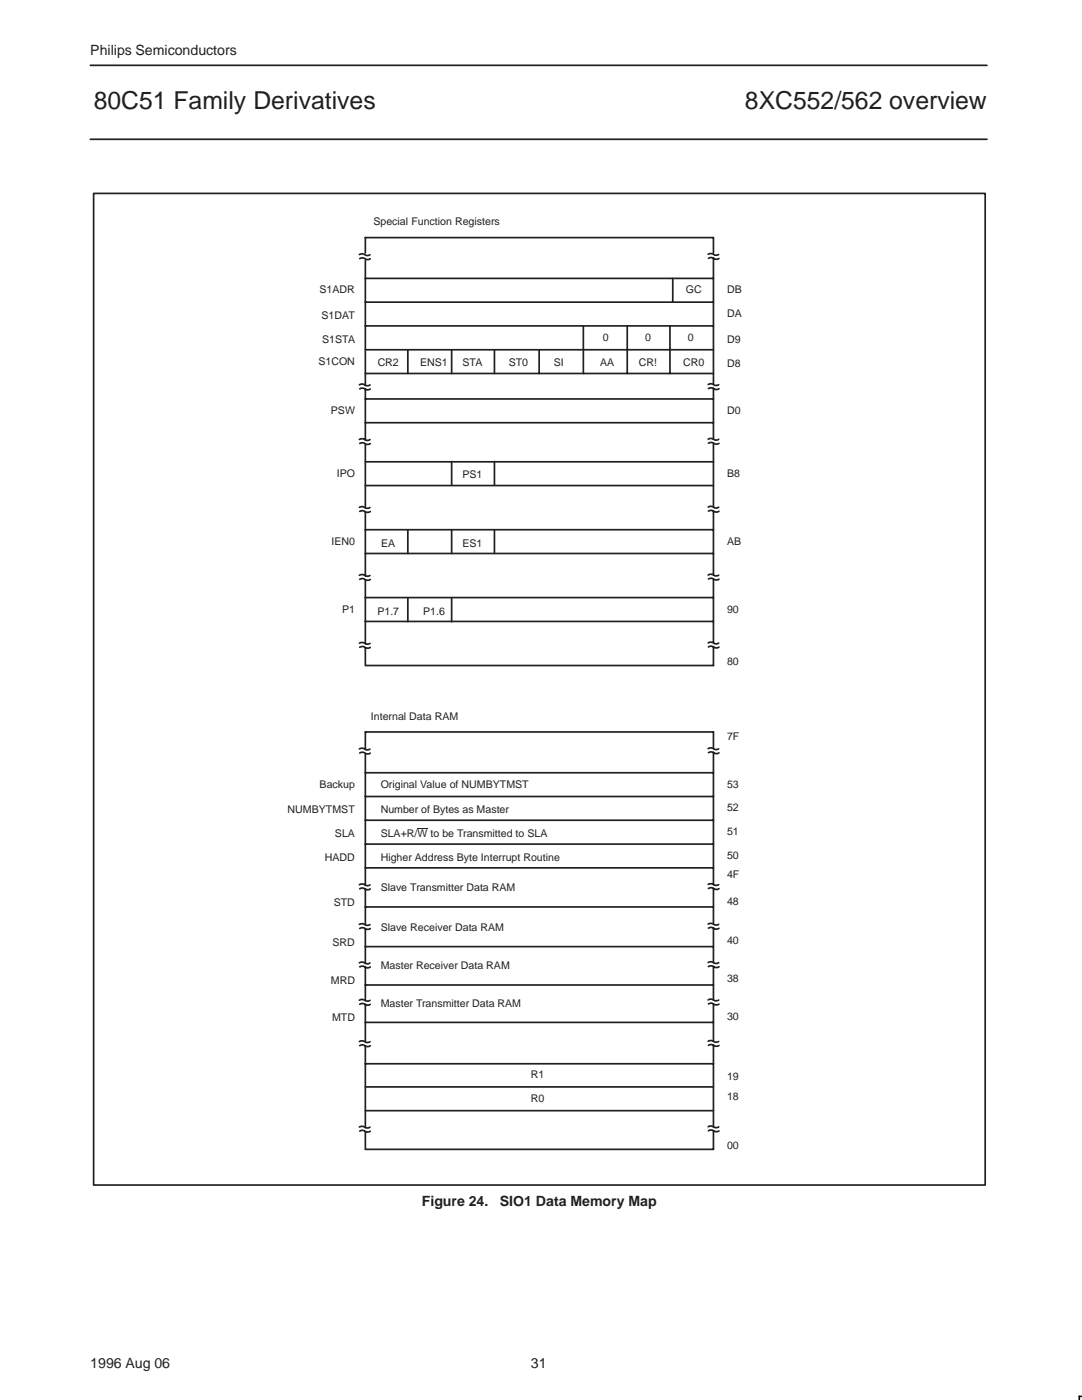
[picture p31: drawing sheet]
<svg xmlns="http://www.w3.org/2000/svg" width="216mm" height="279mm" viewBox="0 0 216 279" stroke-linecap="round" stroke-linejoin="round" font-family="sans-serif">
<defs><g id="words">
<g font-size="4.9" fill="#231f20">
<text x="18.7" y="21.8">80C51 Family Derivatives</text>
<text x="148.6" y="21.8">8XC552/562 overview</text>
</g>
<g font-size="2.8" fill="#231f20">
<text x="18" y="10.9">Philips Semiconductors</text>
<text x="84.2" y="240.6">Figure 24.</text>
<text x="99.7" y="240.6">SIO1 Data Memory Map</text>
<text x="18" y="273">1996 Aug 06</text>
<text x="105.9" y="273">31</text>
</g>
<g font-size="2.1" fill="#231f20">
<text x="74.5" y="45">Special Function Registers</text>
<text x="63.8" y="58.5">S1ADR</text>
<text x="136.9" y="58.5">GC</text>
<text x="145.1" y="58.5">DB</text>
<text x="64.2" y="63.6">S1DAT</text>
<text x="145.1" y="63.3">DA</text>
<text x="64.3" y="68.4">S1STA</text>
<text x="120.3" y="68">0</text>
<text x="128.7" y="68">0</text>
<text x="137.2" y="68">0</text>
<text x="145.1" y="68.4">D9</text>
<text x="63.5" y="72.8">S1CON</text>
<text x="75.4" y="73.1">CR2</text>
<text x="83.8" y="73.1">ENS1</text>
<text x="92.3" y="73.1">STA</text>
<text x="101.5" y="73.1">ST0</text>
<text x="110.5" y="73.1">SI</text>
<text x="119.8" y="73.1">AA</text>
<text x="127.5" y="73.1">CR!</text>
<text x="136.3" y="73.1">CR0</text>
<text x="145.1" y="73.2">D8</text>
<text x="66" y="82.6">PSW</text>
<text x="145.1" y="82.6">D0</text>
<text x="67.2" y="95.2">IPO</text>
<text x="92.3" y="95.4">PS1</text>
<text x="145.1" y="95.2">B8</text>
<text x="66.1" y="108.7">IEN0</text>
<text x="76.1" y="109.1">EA</text>
<text x="92.3" y="109.1">ES1</text>
<text x="145.1" y="108.7">AB</text>
<text x="68.3" y="122.3">P1</text>
<text x="75.3" y="122.6">P1.7</text>
<text x="84.4" y="122.6">P1.6</text>
<text x="145.1" y="122.3">90</text>
<text x="145.1" y="132.8">80</text>
<text x="74" y="143.6">Internal Data RAM</text>
<text x="145.1" y="147.7">7F</text>
<text x="63.8" y="157.2">Backup</text>
<text x="76" y="157.2">Original Value of NUMBYTMST</text>
<text x="145.1" y="157.2">53</text>
<text x="145.1" y="161.9">52</text>
<text x="57.4" y="162.3">NUMBYTMST</text>
<text x="66.8" y="167">SLA</text>
<text x="76" y="162.3">Number of Bytes as Master</text>
<text x="76" y="167">SLA+R/W to be Transmitted to SLA</text>
<text x="145.1" y="166.7">51</text>
<text x="64.8" y="171.7">HADD</text>
<text x="76" y="171.7">Higher Address Byte Interrupt Routine</text>
<text x="145.1" y="171.4">50</text>
<text x="76" y="177.8">Slave Transmitter Data RAM</text>
<text x="145.1" y="175.1">4F</text>
<text x="66.6" y="180.9">STD</text>
<text x="76" y="185.8">Slave Receiver Data RAM</text>
<text x="145.1" y="180.6">48</text>
<text x="66.4" y="188.7">SRD</text>
<text x="145.1" y="188.4">40</text>
<text x="66" y="196.4">MRD</text>
<text x="76" y="193.4">Master Receiver Data RAM</text>
<text x="145.1" y="196">38</text>
<text x="66.3" y="203.8">MTD</text>
<text x="76" y="200.9">Master Transmitter Data RAM</text>
<text x="145.1" y="203.5">30</text>
<text x="105.9" y="215.1">R1</text>
<text x="145.1" y="215.5">19</text>
<text x="105.9" y="219.9">R0</text>
<text x="145.1" y="219.5">18</text>
<text x="145.1" y="229.4">00</text>
</g>
</g></defs>
<g fill="none" stroke="#231f20" stroke-width=".34">
<path d="M18 13h178.9M18 27.8h178.9M18.7 38.6h177.9v197.9h-177.9zM71.7 50.8l.6-.1 1 .3 .5-.2M71.8 51.6a1.62 1.62 0 0 1 1.4 .2l.7-.2M72.9 50.5v-3.1h69.5v3.1M72.9 52v24.9M72.9 55.6h69.5M134.2 55.6v4.7M141.3 50.7l.4-.1 .5 .1a1.01 1.01 0 0 0 1.2 .1M141.4 51.6a1.65 1.65 0 0 1 1.4 .1l.7-.1M142.4 51.5v25.2"/>
<path d="M71.7 76.8a1.39 1.39 0 0 1 1.5 .2l.6-.2M71.8 77.6l.4-.1h.5a1.04 1.04 0 0 0 1.2 .1M72.9 77.6v10.2M72.9 60.3h69.5M72.9 65h69.5M72.9 69.8h69.5M72.9 74.5h69.5M72.9 79.6h69.5M81.4 69.8v4.7M90.1 69.8v4.7M98.7 69.8v4.7M107.6 69.8v4.7"/>
<path d="M116.4 65v9.5M125.2 65v9.5M133.7 65v9.5M141.3 76.7a1.39 1.39 0 0 1 1.5 .2l.6-.1M141.4 77.5l.4-.1 .5 .1a1.01 1.01 0 0 0 1.2 .1M142.4 77.5v10.1M71.7 87.7l.8-.1 .8 .3 .5-.2M71.8 88.5l.6-.1 .5 .1a.89 .89 0 0 0 1 0M72.9 88.6v12.8M72.9 84.4h69.5M72.9 92.2h69.5M72.9 96.9h69.5"/>
<path d="M90.1 92.1v4.8M98.7 92.1v4.8M141.3 87.6l.4-.1 .6 .1a.88 .88 0 0 0 1.1 .1M141.4 88.4l.4-.1 .5 .1a1.01 1.01 0 0 0 1.2 .1M142.4 88.5v12.7M71.7 101.3a1.39 1.39 0 0 1 1.5 .1l.6-.1M71.7 114.8l.4-.1 .6 .1a.81 .81 0 0 0 1 .1l.1-.1M71.8 102.1l.6-.2 .5 .2a.85 .85 0 0 0 1 0M71.8 115.6a1.62 1.62 0 0 1 1.4 .2l.7-.2M72.9 102.2v12.7M72.9 115.7v12.7M72.9 105.7h69.5"/>
<path d="M72.9 110.5h69.5M72.9 119.3h69.5M81.4 105.7v4.8M81.4 119.3v4.8M90.1 105.7v4.8M90.1 119.3v4.8M98.7 105.7v4.8M141.3 101.2a1.39 1.39 0 0 1 1.5 .2l.6-.2M141.3 114.8a1.58 1.58 0 0 1 1.5 .1l.6-.1M141.4 102l.4-.1 .6 .1a.88 .88 0 0 0 1.1 0M141.4 115.6a1.39 1.39 0 0 1 1.4 .1l.7-.1M142.4 102v12.7"/>
<path d="M142.4 115.6v12.6M71.7 128.4l.6-.2 1 .4 .5-.2M71.8 129.2a1.82 1.82 0 0 1 1.6 .2l.5-.2M72.9 124h69.5M141.3 128.3l.4-.1h.5a1.01 1.01 0 0 0 1.2 .1M141.4 129.1a1.65 1.65 0 0 1 1.4 .2l.7-.2M142.4 129.2v3.6h-69.5v-3.5M71.7 149.5l.6-.2 1 .4 .5-.2M71.8 150.3a1.37 1.37 0 0 1 1.4 .2l.7-.2M72.9 150.4v26.2M72.9 154.2h69.5M72.9 159h69.5"/>
<path d="M141.3 149.4l.4-.1h.5a1.01 1.01 0 0 0 1.2 .1M141.4 150.2a1.65 1.65 0 0 1 1.4 .2l.7-.2M142.4 149.4v-3.3h-69.5v3.4M142.4 150.2v26.3M71.7 176.6l.6-.2 1 .4 .5-.2M71.8 177.4a1.37 1.37 0 0 1 1.4 .2l.7-.2M72.9 177.4v7.1M72.9 163.7h69.5M72.9 168.5h69.5M72.9 173.2h69.5M141.3 176.5l.4-.1h.5a1.01 1.01 0 0 0 1.2 .1M141.4 177.3a1.65 1.65 0 0 1 1.4 .2l.7-.2"/>
<path d="M142.4 177.3v7.1M72.9 181h69.5"/>
</g>
<path d="M83.3 165.3l2 .1z" fill-rule="evenodd" fill="#231f20"/>
<g fill="none" stroke="#231f20" stroke-width=".34">
<path d="M71.7 184.5l.6-.2 1 .4 .5-.2M71.7 192.2l.4-.2 .6 .1a.86 .86 0 0 0 1.1 .1M71.7 199.6l.6-.1 .7 .3 .8-.2M71.8 185.3a1.81 1.81 0 0 1 1.6 .2l.5-.2M71.8 193l.4-.2 .6 .1a.86 .86 0 0 0 1.1 .1M72.9 185.3v6.9M72.9 193v6.6M72.9 188.9h69.5M72.9 196.6h69.5M141.3 184.4l.4-.1 .5 .1a1.01 1.01 0 0 0 1.2 .1M141.3 192.1a1.65 1.65 0 0 1 1.5 .2l.6-.2M141.3 199.6l.4-.2 .5 .1a1.01 1.01 0 0 0 1.2 .1"/>
<path d="M141.4 185.2a1.65 1.65 0 0 1 1.4 .2l.7-.1M141.4 192.9l.4-.1 .6 .1a.88 .88 0 0 0 1.1 0M142.4 185.3v6.8M142.4 192.9v6.7M71.7 207.9l.6-.2 1 .4 .5-.2M71.8 200.4a1.62 1.62 0 0 1 1.4 .2l.7-.2M71.8 208.7a1.62 1.62 0 0 1 1.4 .2l.7-.2M72.9 200.5v7.4M72.9 208.8v16.2M72.9 204h69.5M72.9 212.3h69.5M72.9 216.9h69.5"/>
<path d="M141.3 207.8l.4-.1h.5a1.01 1.01 0 0 0 1.2 .1M141.4 200.4a1.39 1.39 0 0 1 1.4 .1l.7-.1M141.4 208.6a1.65 1.65 0 0 1 1.4 .2l.7-.2M142.4 200.4v7.4M142.4 208.6v16.3M71.7 224.9l.6-.1 1 .3 .5-.2M71.8 225.7l.6-.1 .5 .2a.89 .89 0 0 0 1 0M72.9 221.7h69.5M141.3 224.9l.4-.2 .6 .1a.88 .88 0 0 0 1.1 .1M141.4 225.7l.4-.2 .5 .1a1.01 1.01 0 0 0 1.2 .1M142.4 225.7v3.7h-69.5v-3.5"/>
</g>
<path d="M215.9 278.7h-.5v.7" fill="none" stroke="#000" stroke-width=".32"/>
<use href="#words"/>
</svg>
